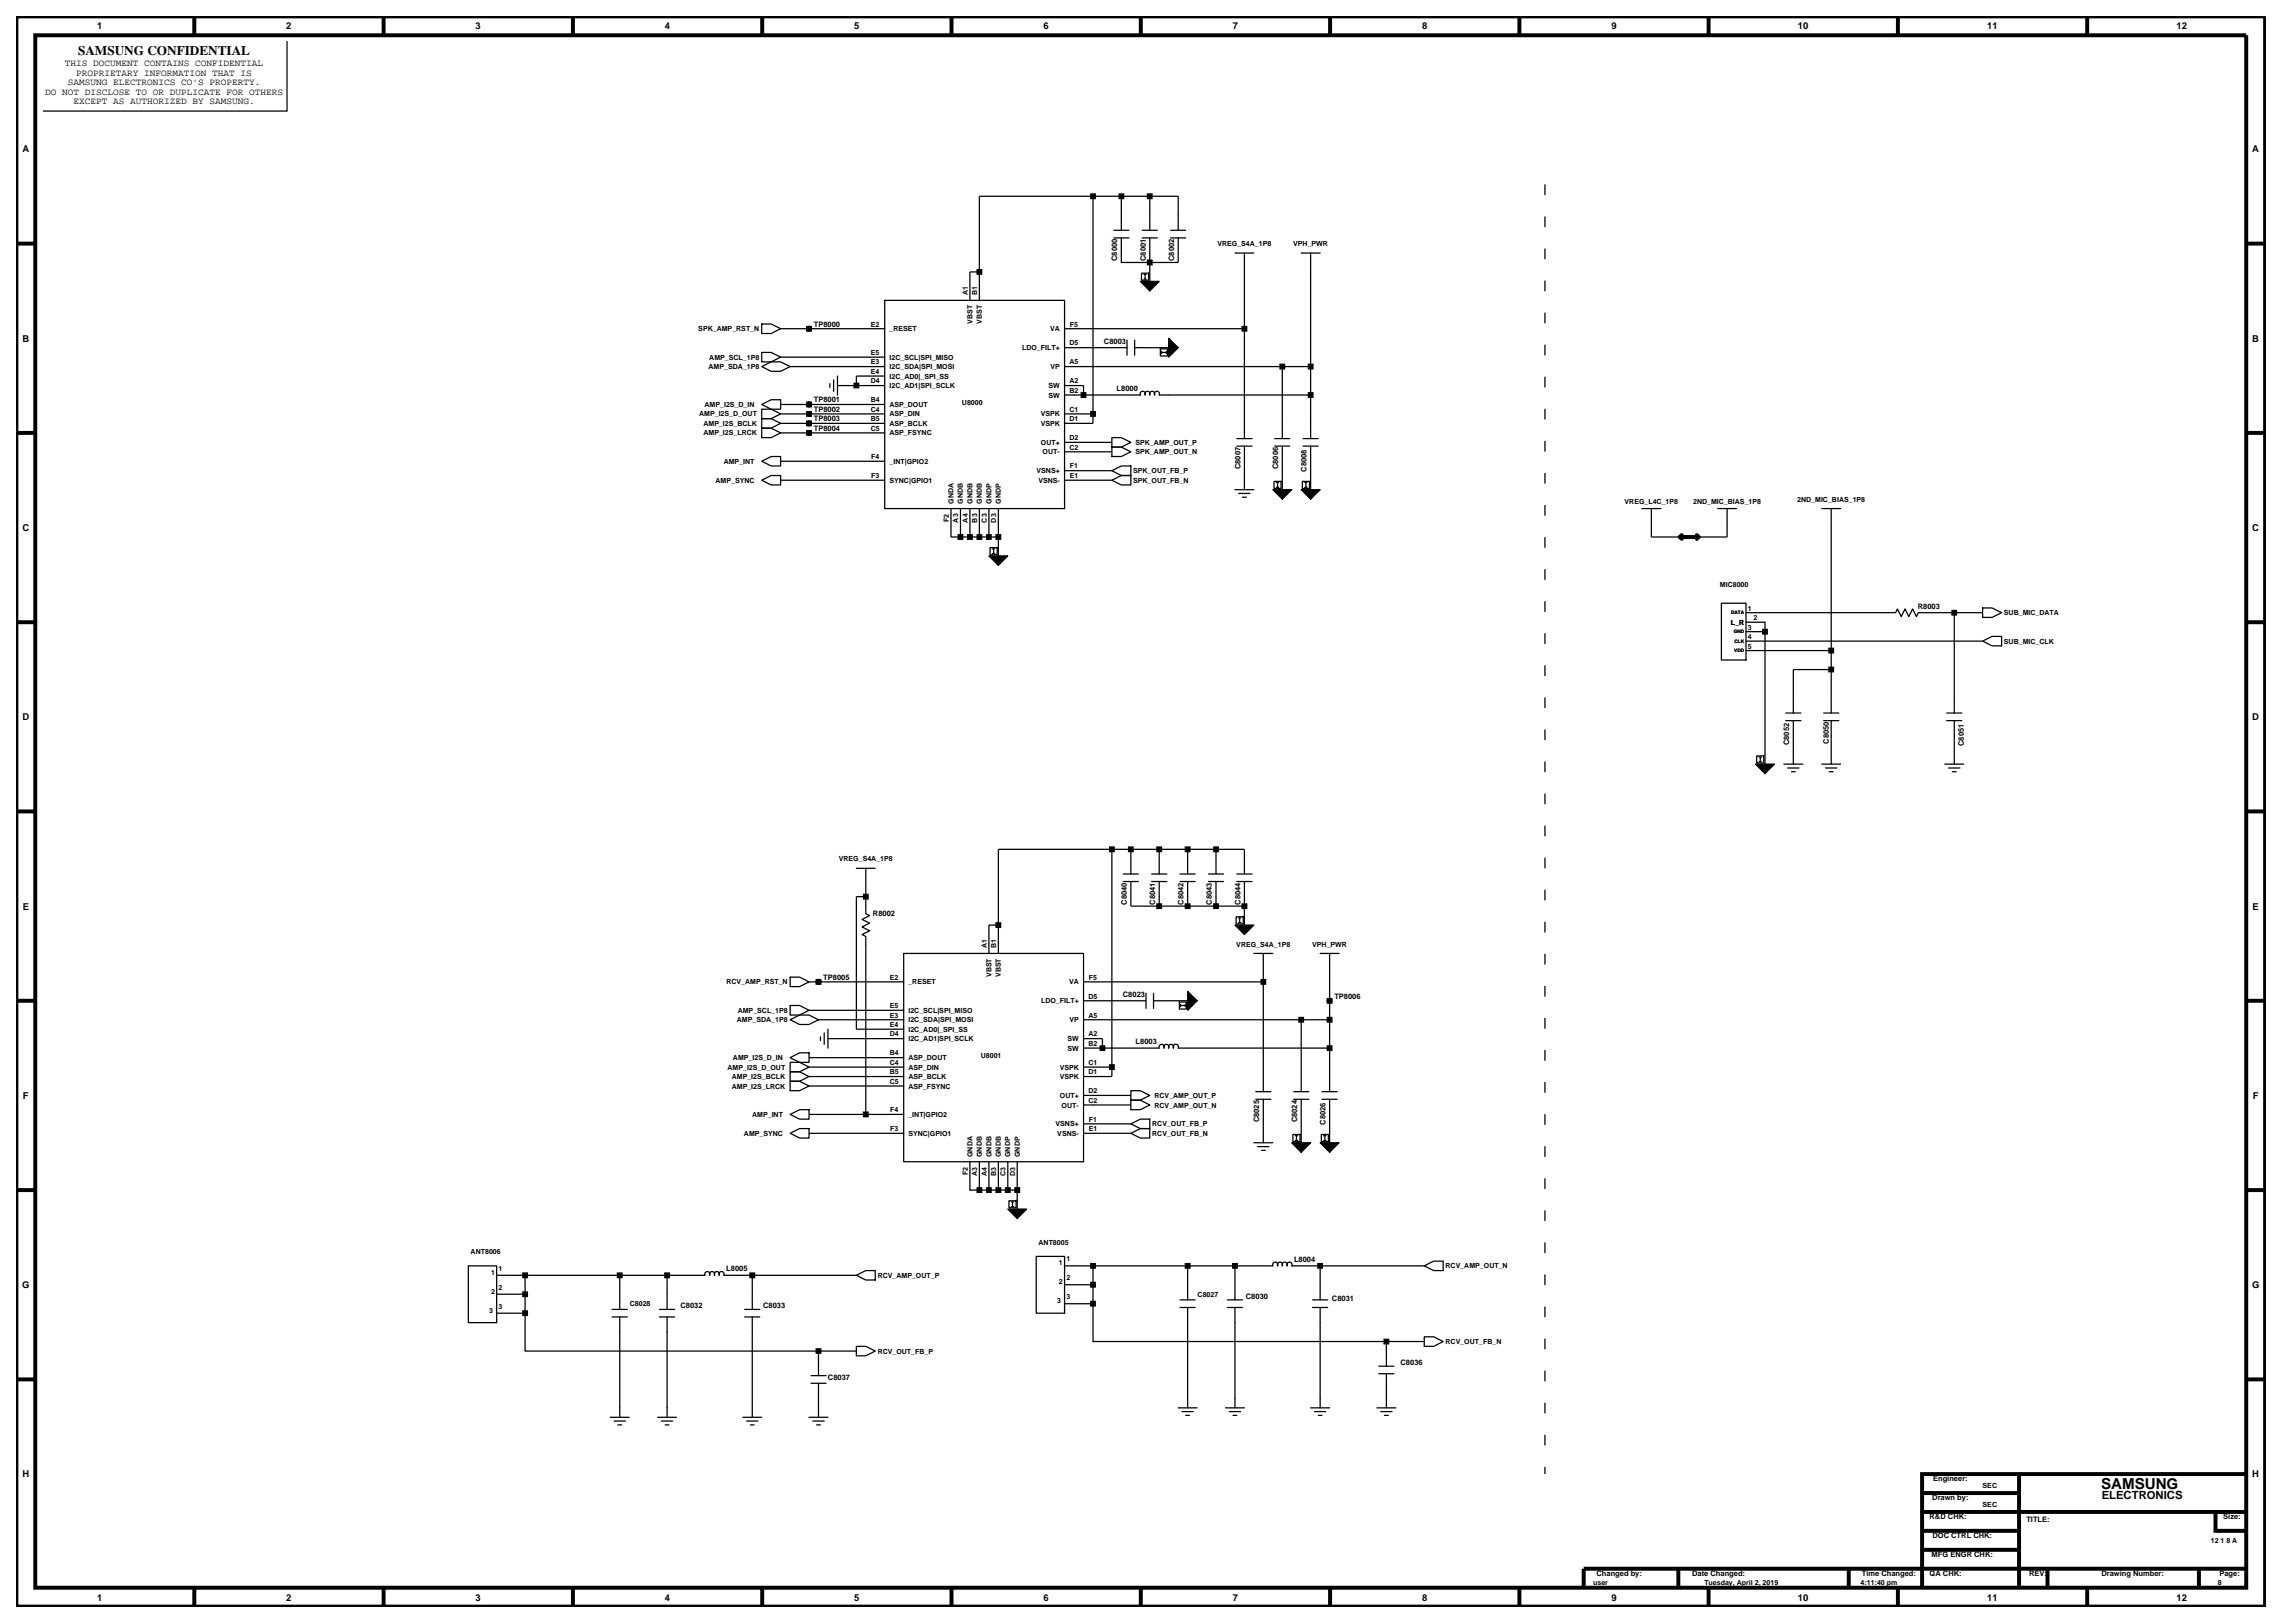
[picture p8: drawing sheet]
<svg xmlns="http://www.w3.org/2000/svg" width="420mm" height="297mm" viewBox="0 0 420 297" stroke-linecap="round" stroke-linejoin="round" font-family="sans-serif">
<defs><g id="words">
<text font-size="2.8" x="384.5" y="272.5">SAMSUNG</text>
<text font-size="2.4" x="14.3" y="10.1">SAMSUNG CONFIDENTIAL</text>
<text font-size="2.1" x="384.6" y="274.4">ELECTRONICS</text>
<g font-size="1.7">
<text x="17.8" y="5.3">1</text>
<text x="52.4" y="5.3">2</text>
<text x="87" y="5.3">3</text>
<text x="121.7" y="5.3">4</text>
<text x="156.3" y="5.3">5</text>
<text x="191" y="5.3">6</text>
<text x="225.6" y="5.3">7</text>
<text x="260.3" y="5.3">8</text>
<text x="294.9" y="5.3">9</text>
<text x="329" y="5.3">10</text>
<text x="363.7" y="5.3">11</text>
<text x="398.3" y="5.3">12</text>
<text x="8.2" y="17.3">DO NOT DISCLOSE TO OR DUPLICATE FOR OTHERS</text>
<text x="11.9" y="12.1">THIS DOCUMENT CONTAINS CONFIDENTIAL</text>
<text x="12.4" y="15.6">SAMSUNG ELECTRONICS CO'S PROPERTY.</text>
<text x="13.9" y="13.9">PROPRIETARY INFORMATION THAT IS</text>
<text x="13.4" y="19.1">EXCEPT AS AUTHORIZED BY SAMSUNG.</text>
<text x="4.1" y="27.9">A</text>
<text x="412.2" y="27.9">A</text>
<text x="4.1" y="62.5">B</text>
<text x="412.2" y="62.5">B</text>
<text x="4.1" y="97.2">C</text>
<text x="412.2" y="97.2">C</text>
<text x="4.1" y="131.8">D</text>
<text x="412.2" y="131.8">D</text>
<text x="4.2" y="166.4">E</text>
<text x="412.2" y="166.4">E</text>
<text x="4.2" y="201.1">F</text>
<text x="412.3" y="201.1">F</text>
<text x="4.1" y="235.7">G</text>
<text x="412.1" y="235.7">G</text>
<text x="4.1" y="270.4">H</text>
<text x="412.2" y="270.4">H</text>
<text x="17.8" y="292.9">1</text>
<text x="52.4" y="292.9">2</text>
<text x="87" y="292.9">3</text>
<text x="121.7" y="292.9">4</text>
<text x="156.3" y="292.9">5</text>
<text x="191" y="292.9">6</text>
<text x="225.6" y="292.9">7</text>
<text x="260.3" y="292.9">8</text>
<text x="294.9" y="292.9">9</text>
<text x="329" y="292.9">10</text>
<text x="363.7" y="292.9">11</text>
<text x="398.3" y="292.9">12</text>
</g>
<g font-size="1.4">
<text x="204.5" y="47.8" transform="rotate(-90 204.5 47.8)">C8000</text>
<text x="209.7" y="47.8" transform="rotate(-90 209.7 47.8)">C8001</text>
<text x="214.9" y="47.8" transform="rotate(-90 214.9 47.8)">C8002</text>
<text x="148.9" y="59.8">TP8000</text>
<text x="202" y="62.9">C8003</text>
<text x="204.3" y="71.5">L8000</text>
<text x="148.9" y="73.6">TP8001</text>
<text x="148.9" y="75.4">TP8002</text>
<text x="148.9" y="77.1">TP8003</text>
<text x="148.9" y="78.8">TP8004</text>
<text x="227" y="85.9" transform="rotate(-90 227 85.9)">C8007</text>
<text x="233.9" y="85.9" transform="rotate(-90 233.9 85.9)">C8006</text>
<text x="239.1" y="86.3" transform="rotate(-90 239.1 86.3)">C8008</text>
<text x="351" y="111.4">R8003</text>
<text x="327.4" y="136.4" transform="rotate(-90 327.4 136.4)">C8052</text>
<text x="334.7" y="136.1" transform="rotate(-90 334.7 136.1)">C8050</text>
<text x="359.4" y="136.5" transform="rotate(-90 359.4 136.5)">C8051</text>
<text x="159.8" y="167.6">R8002</text>
<text x="206.2" y="165.5" transform="rotate(-90 206.2 165.5)">C8040</text>
<text x="211.4" y="165.5" transform="rotate(-90 211.4 165.5)">C8041</text>
<text x="216.6" y="165.5" transform="rotate(-90 216.6 165.5)">C8042</text>
<text x="221.8" y="165.5" transform="rotate(-90 221.8 165.5)">C8043</text>
<text x="227" y="165.5" transform="rotate(-90 227 165.5)">C8044</text>
<text x="150.7" y="179.3">TP8005</text>
<text x="205.5" y="182.4">C8023</text>
<text x="244.2" y="182.8">TP8006</text>
<text x="207.8" y="191">L8003</text>
<text x="230.5" y="205.4" transform="rotate(-90 230.5 205.4)">C8025</text>
<text x="237.4" y="205.4" transform="rotate(-90 237.4 205.4)">C8024</text>
<text x="242.6" y="205.8" transform="rotate(-90 242.6 205.8)">C8026</text>
<text x="132.9" y="232.6">L8005</text>
<text x="236.8" y="230.9">L8004</text>
<text x="124.5" y="239.4">C8032</text>
<text x="139.7" y="239.4">C8033</text>
<text x="228" y="237.7">C8030</text>
<text x="243.8" y="238.1">C8031</text>
<text x="256.3" y="249.8">C8036</text>
<text x="151.5" y="252.5">C8037</text>
<text x="353.6" y="274.6">Drawn by:</text>
<text x="353.8" y="271.1">Engineer:</text>
<text x="353.1" y="278">R&amp;D CHK:</text>
<text x="353.6" y="281.5">DOC CTRL CHK:</text>
<text x="370.8" y="278.5">TITLE:</text>
<text x="406.9" y="278">Size:</text>
<text x="353.5" y="285">MFG ENGR CHK:</text>
<text x="292.2" y="288.4">Changed by:</text>
<text x="309.7" y="288.4">Date Changed:</text>
<text x="340.7" y="288.4">Time Changed:</text>
<text x="353.1" y="288.4">QA CHK:</text>
<text x="371.3" y="288.4">REV:</text>
<text x="384.6" y="288.4">Drawing Number:</text>
<text x="406.2" y="288.4">Page:</text>
</g>
<g font-size="1.3">
<text x="222.8" y="45">VREG_S4A_1P8</text>
<text x="236.7" y="45">VPH_PWR</text>
<text x="159.4" y="59.7">E2</text>
<text x="177.1" y="54.1" transform="rotate(-90 177.1 54.1)">A1</text>
<text x="178" y="59.3" transform="rotate(-90 178 59.3)">VBST</text>
<text x="178.8" y="54.1" transform="rotate(-90 178.8 54.1)">B1</text>
<text x="179.7" y="59.3" transform="rotate(-90 179.7 59.3)">VBST</text>
<text x="195.8" y="59.7">F5</text>
<text x="127.8" y="60.6">SPK_AMP_RST_N</text>
<text x="129.8" y="65.8">AMP_SCL_1P8</text>
<text x="159.4" y="65">E5</text>
<text x="162.8" y="60.6">_RESET</text>
<text x="162.8" y="65.8">I2C_SCL|SPI_MISO</text>
<text x="187.1" y="64.1">LDO_FILT+</text>
<text x="192.2" y="60.6">VA</text>
<text x="195.7" y="63.2">D5</text>
<text x="129.7" y="67.5">AMP_SDA_1P8</text>
<text x="159.4" y="70.2">D4</text>
<text x="159.4" y="66.7">E3</text>
<text x="159.4" y="68.4">E4</text>
<text x="162.8" y="67.5">I2C_SDA|SPI_MOSI</text>
<text x="162.8" y="69.3">I2C_AD0|_SPI_SS</text>
<text x="162.8" y="71">I2C_AD1|SPI_SCLK</text>
<text x="191.9" y="71">SW</text>
<text x="192.2" y="67.5">VP</text>
<text x="195.7" y="70.2">A2</text>
<text x="195.7" y="66.7">A5</text>
<text x="195.7" y="71.9">B2</text>
<text x="127.9" y="76.2">AMP_I2S_D_OUT</text>
<text x="128.7" y="77.9">AMP_I2S_BCLK</text>
<text x="128.9" y="74.5">AMP_I2S_D_IN</text>
<text x="159.4" y="73.6">B4</text>
<text x="159.4" y="77.1">B5</text>
<text x="159.4" y="75.3">C4</text>
<text x="162.8" y="74.5">ASP_DOUT</text>
<text x="162.8" y="77.9">ASP_BCLK</text>
<text x="162.8" y="76.2">ASP_DIN</text>
<text x="176" y="74">U8000</text>
<text x="190.5" y="76.2">VSPK</text>
<text x="190.5" y="77.9">VSPK</text>
<text x="191.9" y="72.7">SW</text>
<text x="195.7" y="75.3">C1</text>
<text x="195.7" y="77.1">D1</text>
<text x="128.7" y="79.7">AMP_I2S_LRCK</text>
<text x="159.4" y="78.8">C5</text>
<text x="162.8" y="79.7">ASP_FSYNC</text>
<text x="190.5" y="81.4">OUT+</text>
<text x="190.8" y="83.1">OUT-</text>
<text x="195.7" y="82.3">C2</text>
<text x="195.7" y="80.5">D2</text>
<text x="207.8" y="81.4">SPK_AMP_OUT_P</text>
<text x="207.8" y="83.1">SPK_AMP_OUT_N</text>
<text x="130.9" y="88.3">AMP_SYNC</text>
<text x="132.4" y="84.9">AMP_INT</text>
<text x="159.4" y="87.5">F3</text>
<text x="159.4" y="84">F4</text>
<text x="162.8" y="88.3">SYNC|GPIO1</text>
<text x="162.8" y="84.9">_INT|GPIO2</text>
<text x="189.7" y="86.6">VSNS+</text>
<text x="190" y="88.3">VSNS-</text>
<text x="195.8" y="87.5">E1</text>
<text x="195.8" y="85.7">F1</text>
<text x="207.4" y="86.6">SPK_OUT_FB_P</text>
<text x="207.4" y="88.3">SPK_OUT_FB_N</text>
<text x="173.6" y="95.5" transform="rotate(-90 173.6 95.5)">F2</text>
<text x="174.5" y="92.2" transform="rotate(-90 174.5 92.2)">GNDA</text>
<text x="175.4" y="95.6" transform="rotate(-90 175.4 95.6)">A3</text>
<text x="176.2" y="92.2" transform="rotate(-90 176.2 92.2)">GNDB</text>
<text x="177.1" y="95.6" transform="rotate(-90 177.1 95.6)">A4</text>
<text x="178" y="92.2" transform="rotate(-90 178 92.2)">GNDB</text>
<text x="178.8" y="95.6" transform="rotate(-90 178.8 95.6)">B3</text>
<text x="179.7" y="92.2" transform="rotate(-90 179.7 92.2)">GNDB</text>
<text x="180.6" y="95.6" transform="rotate(-90 180.6 95.6)">C3</text>
<text x="181.4" y="92.2" transform="rotate(-90 181.4 92.2)">GNDP</text>
<text x="182.3" y="95.6" transform="rotate(-90 182.3 95.6)">D3</text>
<text x="183.2" y="92.2" transform="rotate(-90 183.2 92.2)">GNDP</text>
<text x="297.3" y="92.2">VREG_L4C_1P8</text>
<text x="309.8" y="92.2">2ND_MIC_BIAS_1P8</text>
<text x="328.9" y="91.8">2ND_MIC_BIAS_1P8</text>
<text x="314.7" y="107.4">MIC8000</text>
<text x="319.9" y="111.8">1</text>
<text x="320.9" y="113.4">2</text>
<text x="366.7" y="112.6">SUB_MIC_DATA</text>
<text x="316.8" y="114.3">L_R</text>
<text x="319.9" y="115.2">3</text>
<text x="319.9" y="118.7">5</text>
<text x="319.9" y="117">4</text>
<text x="366.7" y="117.8">SUB_MIC_CLK</text>
<text x="153.5" y="157.6">VREG_S4A_1P8</text>
<text x="180.6" y="173.6" transform="rotate(-90 180.6 173.6)">A1</text>
<text x="182.3" y="173.6" transform="rotate(-90 182.3 173.6)">B1</text>
<text x="226.3" y="173.2">VREG_S4A_1P8</text>
<text x="240.1" y="173.2">VPH_PWR</text>
<text x="162.9" y="179.3">E2</text>
<text x="181.4" y="178.8" transform="rotate(-90 181.4 178.8)">VBST</text>
<text x="183.2" y="178.8" transform="rotate(-90 183.2 178.8)">VBST</text>
<text x="199.3" y="179.3">F5</text>
<text x="132.9" y="180.1">RCV_AMP_RST_N</text>
<text x="135" y="185.3">AMP_SCL_1P8</text>
<text x="162.9" y="184.5">E5</text>
<text x="166.2" y="180.1">_RESET</text>
<text x="166.2" y="185.3">I2C_SCL|SPI_MISO</text>
<text x="190.5" y="183.6">LDO_FILT+</text>
<text x="195.6" y="180.1">VA</text>
<text x="199.2" y="182.7">D5</text>
<text x="134.9" y="187.1">AMP_SDA_1P8</text>
<text x="162.8" y="189.7">D4</text>
<text x="162.9" y="186.2">E3</text>
<text x="162.9" y="187.9">E4</text>
<text x="166.2" y="187.1">I2C_SDA|SPI_MOSI</text>
<text x="166.2" y="188.8">I2C_AD0|_SPI_SS</text>
<text x="166.2" y="190.5">I2C_AD1|SPI_SCLK</text>
<text x="195.4" y="190.5">SW</text>
<text x="195.7" y="187.1">VP</text>
<text x="199.2" y="186.2">A5</text>
<text x="199.2" y="191.4">B2</text>
<text x="199.2" y="189.7">A2</text>
<text x="133.1" y="195.7">AMP_I2S_D_OUT</text>
<text x="133.9" y="197.5">AMP_I2S_BCLK</text>
<text x="134.1" y="194">AMP_I2S_D_IN</text>
<text x="162.8" y="194.9">C4</text>
<text x="162.8" y="193.1">B4</text>
<text x="162.8" y="196.6">B5</text>
<text x="166.2" y="195.7">ASP_DIN</text>
<text x="166.2" y="194">ASP_DOUT</text>
<text x="166.2" y="197.5">ASP_BCLK</text>
<text x="179.5" y="193.6">U8001</text>
<text x="193.9" y="197.5">VSPK</text>
<text x="193.9" y="195.7">VSPK</text>
<text x="195.4" y="192.2">SW</text>
<text x="199.2" y="196.6">D1</text>
<text x="199.2" y="194.9">C1</text>
<text x="133.9" y="199.2">AMP_I2S_LRCK</text>
<text x="162.8" y="198.3">C5</text>
<text x="162.9" y="203.5">F4</text>
<text x="166.2" y="199.2">ASP_FSYNC</text>
<text x="194" y="200.9">OUT+</text>
<text x="194.3" y="202.7">OUT-</text>
<text x="199.2" y="200">D2</text>
<text x="199.2" y="201.8">C2</text>
<text x="211.3" y="200.9">RCV_AMP_OUT_P</text>
<text x="211.3" y="202.7">RCV_AMP_OUT_N</text>
<text x="136.1" y="207.8">AMP_SYNC</text>
<text x="137.6" y="204.4">AMP_INT</text>
<text x="162.9" y="207">F3</text>
<text x="166.2" y="204.4">_INT|GPIO2</text>
<text x="166.2" y="207.8">SYNC|GPIO1</text>
<text x="193.2" y="206.1">VSNS+</text>
<text x="193.5" y="207.8">VSNS-</text>
<text x="199.2" y="207">E1</text>
<text x="199.3" y="205.2">F1</text>
<text x="210.9" y="206.1">RCV_OUT_FB_P</text>
<text x="210.9" y="207.8">RCV_OUT_FB_N</text>
<text x="177.1" y="215.1" transform="rotate(-90 177.1 215.1)">F2</text>
<text x="178" y="211.7" transform="rotate(-90 178 211.7)">GNDA</text>
<text x="178.8" y="215.1" transform="rotate(-90 178.8 215.1)">A3</text>
<text x="179.7" y="211.7" transform="rotate(-90 179.7 211.7)">GNDB</text>
<text x="180.6" y="215.1" transform="rotate(-90 180.6 215.1)">A4</text>
<text x="181.4" y="211.7" transform="rotate(-90 181.4 211.7)">GNDB</text>
<text x="182.3" y="215.1" transform="rotate(-90 182.3 215.1)">B3</text>
<text x="183.2" y="211.7" transform="rotate(-90 183.2 211.7)">GNDB</text>
<text x="184" y="215.1" transform="rotate(-90 184 215.1)">C3</text>
<text x="184.9" y="211.7" transform="rotate(-90 184.9 211.7)">GNDP</text>
<text x="185.8" y="215.1" transform="rotate(-90 185.8 215.1)">D3</text>
<text x="186.6" y="211.7" transform="rotate(-90 186.6 211.7)">GNDP</text>
<text x="190.1" y="227.7">ANT8005</text>
<text x="86.1" y="229.5">ANT8006</text>
<text x="89.9" y="233.2">1</text>
<text x="91.2" y="232.6">1</text>
<text x="160.6" y="233.8">RCV_AMP_OUT_P</text>
<text x="193.8" y="231.5">1</text>
<text x="195.2" y="230.8">1</text>
<text x="264.5" y="232.1">RCV_AMP_OUT_N</text>
<text x="89.9" y="236.7">2</text>
<text x="91.2" y="236">2</text>
<text x="91.2" y="239.5">3</text>
<text x="115.3" y="239">C8028</text>
<text x="193.4" y="238.4">3</text>
<text x="193.8" y="235">2</text>
<text x="195.2" y="234.3">2</text>
<text x="195.2" y="237.7">3</text>
<text x="219.2" y="237.3">C8027</text>
<text x="89.5" y="240.2">3</text>
<text x="264.5" y="245.9">RCV_OUT_FB_N</text>
<text x="160.6" y="247.7">RCV_OUT_FB_P</text>
<text x="362.8" y="275.8">SEC</text>
<text x="362.8" y="272.3">SEC</text>
<text x="404.6" y="282.3">12 1 8 A</text>
<text x="291.6" y="290.1">user</text>
<text x="311.9" y="290.1">Tuesday, April 2, 2019</text>
<text x="340.5" y="290.1">4:11:40 pm</text>
<text x="405.9" y="290.1">8</text>
</g>
<g font-size=".9">
<text x="316.8" y="112.4">DATA</text>
<text x="317.3" y="115.9">GND</text>
<text x="317.4" y="119.4">VDD</text>
<text x="317.4" y="117.6">CLK</text>
</g>
</g></defs>
<!-- layer: MFD Layer /idea/tmp/Extended-Print.hs0924.kim.sheet8.24.mfd -->
<g fill="none" stroke="#000" stroke-width=".23">
<path d="M52.5 7.5v12.8h-44.7M200 35.9v41.6h-5.2M205.2 35.9v6.2M210.4 35.9v6.2M139.4 59.3h1.7l1.8 .8-1.8 .9h-1.7zM161.9 55h32.9v38.1h-32.9zM161.9 55h.1M179.2 49.8h-1.7v5.2M203.8 43.5h2.8M203.8 42.1h2.8M205.2 43.5v4.5h10.4v-4.5M208.9 50h1.3v1.3h-1.3z"/>
<path d="M209 43.5h2.8M209 42.1h2.8M209.3 50.2h.5M209.3 51.1h.5M209.6 50.2v.9M210.4 43.5v8M214.2 43.5h2.8M214.2 42.1h2.8M215.6 42.1v-6.2h-36.4v19.1M226 46.3h3.5M227.7 46.3v34M238.1 46.3h3.5"/>
<path d="M239.9 46.3v34M139.4 76.6h1.7l1.8 .9-1.8 .9h-1.7zM139.4 74.9h1.7l1.8 .8-1.8 .9h-1.7zM139.4 78.4h1.7l1.8 .8-1.8 .9h-1.7zM139.4 64.5h1.7l1.8 .9-1.8 .8h-1.7zM139.4 67.1l1.7-.9h1.8l1.7 .9-1.7 .8h-1.8zM139.4 74l1.7-.9h1.8v1.8h-1.8zM142.9 65.4h19M142.9 77.5h19M142.9 75.7h19M142.9 74h19M142.9 79.2h19"/>
<path d="M142.9 60.1h19M144.6 67.1h17.3M151.9 70.2v.7M152.6 69.5v2.1M153.3 70.6h8.6M153.3 68.8v3.5M161.9 68.8h-5.2v1.8M194.8 70.6h3.5v1.7h10.4M194.8 63.6h11.5M194.8 72.3h3.5M194.8 67.1h45.1M194.8 75.7h5.2"/>
<path d="M194.8 60.1h32.9M206.3 62.2v2.8M207.6 63.6h6.3M207.6 62.2v2.8M208.7 72.3a.48 .48 0 0 1 .4-.7 .48 .48 0 0 1 .5 .7 .48 .48 0 0 1 .4-.7 .48 .48 0 0 1 .4 .7 .48 .48 0 0 1 .4-.7 .48 .48 0 0 1 .5 .7 .48 .48 0 0 1 .4-.7 .48 .48 0 0 1 .4 .7h27.8M212.4 63.8h1.3v1.3h-1.3zM212.6 64.3v.4M212.6 64.5h.8M213.4 64.3v.4M234.7 67.1v13.2M139.4 87.9l1.7-.9h1.8v1.7h-1.8zM139.4 84.4l1.7-.9h1.8v1.8h-1.8z"/>
<path d="M142.9 84.4h19M142.9 87.9h19M174 93.1v5.2h8.7M175.8 93.1v5.2M177.5 93.1v5.2M179.2 93.1v5.2M181 93.1v5.2M182.7 93.1v8.6M194.8 80.9h8.7M194.8 82.7h8.7M194.8 87.9h8.7M194.8 86.1h8.7"/>
<path d="M203.5 80.1h1.7l1.8 .8-1.8 .9h-1.7zM203.5 81.8h1.7l1.8 .9-1.8 .8h-1.7zM203.5 86.1l1.7-.8h1.8v1.7h-1.8zM203.5 87.9l1.7-.9h1.8v1.7h-1.8zM226 89.6h3.5M226.3 81.6h2.8M226.3 80.3h2.8M226.7 90.3h2.1M227.4 91h.7M227.7 81.6v8M233.2 88.1h1.2v1.3h-1.2zM233.3 81.6h2.7"/>
<path d="M233.3 80.3h2.7M233.6 88.3h.4M233.6 89.2h.4M233.8 88.3v.9M234.7 81.6v8M238.3 88.1h1.3v1.3h-1.3zM238.5 81.6h2.7M238.5 80.3h2.7M238.8 88.3h.4M238.8 89.2h.4M239 88.3v.9M239.9 81.6v8"/>
<path d="M300.5 93.1h3.5M302.2 93.1v5.2h5.2M314.3 93.1h3.5M316.1 93.1v5.2h-5.2M333.4 93.1h3.4M335.1 93.1v25.9M181.2 100.2h1.3v1.3h-1.3zM181.6 100.4h.5M181.6 101.3h.5M181.8 100.4v.9M315 110.4h4.5v10.4h-4.5zM319.5 112.1h27.4l.3-.7 .7 1.4 .7-1.4 .7 1.4 .7-1.4 .7 1.4 .4-.7h11.7"/>
<path d="M319.5 119h15.6v3.5M319.5 113.9h3.5v1.7M319.5 115.6h3.5M319.5 117.3h43.3M323 115.6v24.2M357.6 112.1v18.4M362.8 111.2h1.8l1.7 .9-1.7 .9h-1.8zM362.8 117.3l1.8-.8h1.7v1.7h-1.7zM321.5 138.3h1.3v1.3h-1.3zM321.9 138.5h.5M321.9 139.4h.5M322.1 138.5v.9"/>
<path d="M326.5 139.8h3.4M326.8 131.9h2.8M326.8 130.5h2.8M328.2 131.9v7.9M333.4 139.8h3.4M333.7 131.9h2.8M333.7 130.5h2.8M335.1 122.5v8M335.1 131.9v7.9M335.1 122.5h-6.9v8M355.9 139.8h3.5M356.3 131.9h2.7"/>
<path d="M356.3 130.5h2.7M357.6 131.9v7.9M156.7 158.9h3.5M158.5 158.9v8.3l.6 .4-1.3 .6 1.3 .7-1.3 .7 1.3 .7-1.3 .7 .7 .4v32.5h6.9M203.5 155.4v41.6h-5.2M205.6 159.9h2.7M207 155.4v4.5M210.8 159.9h2.7M212.1 155.4v4.5M216 159.9h2.7M217.3 155.4v4.5M221.2 159.9h2.7"/>
<path d="M222.5 155.4v4.5M226.3 159.9h2.8M227.7 159.9v-4.5h-45v19.1M327.1 140.5h2.1M327.9 141.2h.6M334.1 140.5h2.1M334.8 141.2h.7M356.6 140.5h2.1M357.3 141.2h.7M144.6 178.8h1.7l1.8 .9-1.8 .8h-1.7zM148.1 179.7h17.3M158.5 164.1h-1.8v24.2h8.7"/>
<path d="M165.4 174.5h32.9v38.1h-32.9zM165.4 174.5h.1M182.7 169.3h-1.7v5.2M198.3 179.7h32.9M205.6 161.3h2.7M207 161.3v4.5h10.3M210.8 161.3h2.7M212.1 161.3v4.5M216 161.3h2.7M217.3 161.3v4.5h5.2M221.2 161.3h2.7M222.5 161.3v4.5"/>
<path d="M222.5 165.8h5.2M226.2 167.8h1.3v1.3h-1.3zM226.3 161.3h2.8M226.7 168h.4M226.7 168.8h.4M226.9 168v.8M227.7 161.3v8M229.5 174.5h3.4M231.2 174.5v25.3M241.6 174.5h3.5M243.3 174.5v25.3M144.6 194.4h1.7l1.8 .9-1.8 .8h-1.7z"/>
<path d="M144.6 184h1.7l1.8 .9-1.8 .8h-1.7zM144.6 197.9h1.7l1.8 .8-1.8 .9h-1.7zM144.6 196.1h1.7l1.8 .9-1.8 .9h-1.7zM144.6 186.6l1.7-.9h1.8l1.7 .9-1.7 .9h-1.8zM144.6 193.5l1.7-.8h1.8v1.7h-1.8zM148.1 184.9h17.3M148.1 197h17.3M148.1 195.3h17.3M148.1 193.5h17.3M148.1 198.7h17.3M149.8 186.6h15.6M150.1 189.7v.7"/>
<path d="M150.8 189v2.1M151.5 190.1h13.9M151.5 188.3v3.5M198.3 190.1h3.5v1.7h10.4a.48 .48 0 0 1 .4-.7 .48 .48 0 0 1 .4 .7 .48 .48 0 0 1 .4-.7 .48 .48 0 0 1 .5 .7 .48 .48 0 0 1 .4-.7 .48 .48 0 0 1 .4 .7M198.3 183.1h11.4M198.3 186.6h45M198.3 195.3h5.2M198.3 191.8h3.5M207 199.6h1.7l1.7 .8-1.7 .9h-1.7zM209.7 181.8v2.7M211.1 183.1h6.2M211.1 181.8v2.7"/>
<path d="M215.8 183.4h1.3v1.2h-1.3zM216 183.8v.4M216 184h.9M216.9 183.8v.4M229.8 199.8h2.8M236.7 199.8h2.8M238.1 186.6v13.2M241.9 199.8h2.8M243.3 191.8h-27.7a.49 .49 0 0 0-.4-.7 .49 .49 0 0 0-.5 .7M144.6 207.4l1.7-.9h1.8v1.7h-1.8zM144.6 203.9l1.7-.8h1.8v1.7h-1.8zM148.1 207.4h17.3"/>
<path d="M148.1 203.9h10.4M177.5 212.6v5.2h1.7M179.2 212.6v5.2h1.8M181 212.6v5.2h1.7M182.7 212.6v5.2h1.7M184.4 212.6v5.2M184.4 217.8h1.8M184.6 219.7h1.3v1.3h-1.3zM185.1 219.9h.4M185.3 219.9v.9M186.2 212.6v8.6M198.3 200.4h8.7"/>
<path d="M198.3 202.2h8.7M198.3 207.4h8.7M198.3 205.7h8.7M207 207.4l1.7-.9h1.7v1.7h-1.7zM207 205.7l1.7-.9h1.7v1.7h-1.7zM207 201.3h1.7l1.7 .9-1.7 .9h-1.7zM229.5 209.1h3.4M229.8 201.2h2.8M230.2 209.8h2M230.9 210.5h.6M231.2 201.2v7.9M236.6 207.6h1.3v1.3h-1.3z"/>
<path d="M236.7 201.2h2.8M237 207.8h.5M237 208.7h.5M237.3 207.8v.9M238.1 201.2v7.9M241.8 207.6h1.3v1.3h-1.3zM241.9 201.2h2.8M242.2 207.8h.5M242.2 208.7h.5M242.5 207.8v.9M243.3 201.2v7.9M85.7 231.6h5.2v10.4h-5.2z"/>
<path d="M90.9 233.4h5.2M90.9 236.8h5.2M96.1 233.4h17.3M96.1 233.4v6.9M112 239.6h2.8M113.4 233.4h15.6a.48 .48 0 0 1 .5-.7 .48 .48 0 0 1 .4 .7 .48 .48 0 0 1 .4-.7 .48 .48 0 0 1 .4 .7 .48 .48 0 0 1 .5-.7 .48 .48 0 0 1 .4 .7 .48 .48 0 0 1 .4-.7 .48 .48 0 0 1 .5 .7h24.2M113.4 233.4v6.2M120.7 239.6h2.8M122.1 233.4v6.2M136.3 239.6h2.7M137.7 233.4v6.2M156.7 233.4l1.8-.9h1.7v1.7h-1.7z"/>
<path d="M185.1 220.8h.4M189.6 229.9h5.2v10.4h-5.2zM194.8 231.6h5.2M194.8 238.6h5.2M194.8 235.1h5.2M200 238.6v6.9h53.7M200 231.6h17.3M200 231.6v7M216 239.3h2.7M216 237.9h2.7M217.3 231.6v6.3M217.3 239.3v18.3"/>
<path d="M217.3 231.6h15.6M224.6 237.9h2.8M224.6 239.3h2.8M226 231.6v6.3M226 239.3v18.3M233 231.6a.48 .48 0 0 1 .4-.7 .48 .48 0 0 1 .4 .7M233.8 231.6a.48 .48 0 0 1 .4-.7 .48 .48 0 0 1 .5 .7 .48 .48 0 0 1 .4-.7 .48 .48 0 0 1 .4 .7 .48 .48 0 0 1 .5-.7 .48 .48 0 0 1 .4 .7h24.2M240.2 239.3h2.8M240.2 237.9h2.8M241.6 231.6v6.3M241.6 239.3v18.3M260.6 231.6l1.8-.8h1.7v1.7h-1.7z"/>
<path d="M90.9 240.3h5.2M96.1 240.3v6.9h53.7M111.7 259.3h3.4M112 241h2.8M113.4 241v18.3M120.4 259.3h3.4M120.7 241h2.8M122.1 241v18.3M135.9 259.3h3.5M136.3 241h2.7M137.7 241v18.3M148.1 259.3h3.4"/>
<path d="M148.4 253.1h2.8M148.4 251.7h2.8M149.8 247.2v4.5M149.8 253.1v6.2M149.8 247.2h6.9M156.7 246.4h1.8l1.7 .8-1.7 .9h-1.8zM215.6 257.6h3.5M216.3 258.3h2.1M217 259h.7M224.3 257.6h3.4M225 258.3h2M225.7 259h.6"/>
<path d="M239.9 257.6h3.4M240.6 258.3h2M241.2 259h.7M252 257.6h3.4M252.3 251.4h2.8M252.3 250h2.8M252.7 258.3h2.1M253.4 259h.7M253.7 245.5v4.5M253.7 251.4v6.2M253.7 245.5h6.9M260.6 244.6h1.8l1.7 .9-1.7 .9h-1.8z"/>
<path d="M112.4 260h2.1M113.1 260.7h.7M121 260h2.1M121.7 260.7h.7M136.6 260h2.1M137.3 260.7h.7M148.7 260h2.1M149.4 260.7h.7"/>
<circle cx="148" cy="77.5" r=".43"/>
<circle cx="148" cy="79.2" r=".43"/>
<circle cx="148" cy="74" r=".44"/>
<circle cx="148" cy="75.8" r=".43"/>
<circle cx="148" cy="60.2" r=".43"/>
<circle cx="149.8" cy="179.7" r=".44"/>
<circle cx="243.3" cy="183.1" r=".43"/>
</g>
<g fill="#000" stroke="#000" stroke-width=".23">
<path d="M208.7 51.5h3.4l-1.7 1.7z" fill-rule="evenodd"/>
<path d="M213.9 61.9l1.7 1.7-1.7 1.8z" fill-rule="evenodd"/>
<path d="M232.9 89.6h3.5l-1.7 1.7z" fill-rule="evenodd"/>
<path d="M238.1 89.6h3.5l-1.7 1.7z" fill-rule="evenodd"/>
<path d="M181 101.7h3.4l-1.7 1.8z" fill-rule="evenodd"/>
<path d="M321.3 139.8h3.4l-1.7 1.8z" fill-rule="evenodd"/>
<path d="M226 169.3h3.5l-1.8 1.7z" fill-rule="evenodd"/>
<path d="M217.3 181.4l1.8 1.7-1.8 1.8z" fill-rule="evenodd"/>
<path d="M236.4 209.1h3.5l-1.8 1.8z" fill-rule="evenodd"/>
<path d="M241.6 209.1h3.5l-1.8 1.8z" fill-rule="evenodd"/>
<path d="M184.4 221.2h3.5l-1.7 1.8z" fill-rule="evenodd"/>
</g>
<path d="M307.4 98.3h3.5M307.8 97.9l-.4 .4 .4 .3M310.5 97.9l.4 .4-.4 .3" fill="none" stroke="#000" stroke-width=".72"/>
<g fill="#000" stroke="#000" stroke-width=".72" stroke-linecap="butt">
<path d="M199.8 35.7h.4v.4h-.4z" fill-rule="evenodd"/>
<path d="M205.1 35.7h.3v.4h-.3z" fill-rule="evenodd"/>
<path d="M210.2 35.7h.4v.4h-.4z" fill-rule="evenodd"/>
<path d="M179.1 49.6h.3v.3h-.3z" fill-rule="evenodd"/>
<path d="M210.2 47.9h.4v.3h-.4z" fill-rule="evenodd"/>
<path d="M147.9 79h.3v.4h-.3z" fill-rule="evenodd"/>
<path d="M147.9 77.3h.3v.3h-.3z" fill-rule="evenodd"/>
<path d="M147.9 75.6h.3v.3h-.3z" fill-rule="evenodd"/>
<path d="M147.9 73.8h.3v.4h-.3z" fill-rule="evenodd"/>
<path d="M147.9 60h.3v.3h-.3z" fill-rule="evenodd"/>
<path d="M156.5 70.4h.4v.3h-.4z" fill-rule="evenodd"/>
<path d="M198.1 72.1h.4v.4h-.4z" fill-rule="evenodd"/>
<path d="M199.8 75.6h.4v.3h-.4z" fill-rule="evenodd"/>
<path d="M227.6 60h.3v.3h-.3z" fill-rule="evenodd"/>
<path d="M234.5 66.9h.3v.4h-.3z" fill-rule="evenodd"/>
<path d="M239.7 72.1h.3v.4h-.3z" fill-rule="evenodd"/>
<path d="M239.7 66.9h.3v.4h-.3z" fill-rule="evenodd"/>
<path d="M175.6 98.1h.3v.3h-.3z" fill-rule="evenodd"/>
<path d="M177.3 98.1h.4v.3h-.4z" fill-rule="evenodd"/>
<path d="M179.1 98.1h.3v.3h-.3z" fill-rule="evenodd"/>
<path d="M180.8 98.1h.3v.3h-.3z" fill-rule="evenodd"/>
<path d="M182.5 98.1h.4v.3h-.4z" fill-rule="evenodd"/>
<path d="M322.8 115.4h.4v.4h-.4z" fill-rule="evenodd"/>
<path d="M334.9 118.9h.4v.3h-.4z" fill-rule="evenodd"/>
<path d="M357.5 112h.3v.3h-.3z" fill-rule="evenodd"/>
<path d="M334.9 122.3h.4v.4h-.4z" fill-rule="evenodd"/>
<path d="M203.3 155.2h.4v.4h-.4z" fill-rule="evenodd"/>
<path d="M206.8 155.2h.3v.4h-.3z" fill-rule="evenodd"/>
<path d="M212 155.2h.3v.4h-.3z" fill-rule="evenodd"/>
<path d="M217.2 155.2h.3v.4h-.3z" fill-rule="evenodd"/>
<path d="M222.4 155.2h.3v.4h-.3z" fill-rule="evenodd"/>
<path d="M149.6 179.5h.4v.3h-.4z" fill-rule="evenodd"/>
<path d="M158.3 163.9h.3v.4h-.3z" fill-rule="evenodd"/>
<path d="M182.5 169.1h.4v.4h-.4z" fill-rule="evenodd"/>
<path d="M212 165.6h.3v.4h-.3z" fill-rule="evenodd"/>
<path d="M217.2 165.6h.3v.4h-.3z" fill-rule="evenodd"/>
<path d="M222.4 165.6h.3v.4h-.3z" fill-rule="evenodd"/>
<path d="M227.6 165.6h.3v.4h-.3z" fill-rule="evenodd"/>
<path d="M231 179.5h.4v.3h-.4z" fill-rule="evenodd"/>
<path d="M201.6 191.6h.3v.4h-.3z" fill-rule="evenodd"/>
<path d="M203.3 195.1h.4v.3h-.4z" fill-rule="evenodd"/>
<path d="M237.9 186.4h.4v.4h-.4z" fill-rule="evenodd"/>
<path d="M243.2 191.6h.3v.4h-.3z" fill-rule="evenodd"/>
<path d="M243.2 186.4h.3v.4h-.3z" fill-rule="evenodd"/>
<path d="M243.2 183h.3v.3h-.3z" fill-rule="evenodd"/>
<path d="M158.3 203.7h.3v.4h-.3z" fill-rule="evenodd"/>
<path d="M179.1 217.6h.3v.3h-.3z" fill-rule="evenodd"/>
<path d="M180.8 217.6h.3v.3h-.3z" fill-rule="evenodd"/>
<path d="M182.5 217.6h.4v.3h-.4z" fill-rule="evenodd"/>
<path d="M184.3 217.6h.3v.3h-.3z" fill-rule="evenodd"/>
<path d="M186 217.6h.3v.3h-.3z" fill-rule="evenodd"/>
<path d="M95.9 236.7h.4v.3h-.4z" fill-rule="evenodd"/>
<path d="M95.9 233.2h.4v.3h-.4z" fill-rule="evenodd"/>
<path d="M113.2 233.2h.4v.3h-.4z" fill-rule="evenodd"/>
<path d="M121.9 233.2h.4v.3h-.4z" fill-rule="evenodd"/>
<path d="M137.5 233.2h.3v.3h-.3z" fill-rule="evenodd"/>
<path d="M199.8 238.4h.4v.3h-.4z" fill-rule="evenodd"/>
<path d="M199.8 234.9h.4v.4h-.4z" fill-rule="evenodd"/>
<path d="M199.8 231.5h.4v.3h-.4z" fill-rule="evenodd"/>
<path d="M217.2 231.5h.3v.3h-.3z" fill-rule="evenodd"/>
<path d="M225.8 231.5h.4v.3h-.4z" fill-rule="evenodd"/>
<path d="M241.4 231.5h.4v.3h-.4z" fill-rule="evenodd"/>
<path d="M95.9 240.1h.4v.4h-.4z" fill-rule="evenodd"/>
<path d="M149.6 247.1h.4v.3h-.4z" fill-rule="evenodd"/>
<path d="M253.5 245.3h.4v.4h-.4z" fill-rule="evenodd"/>
</g>
<path d="M282.7 33.7v236" fill="none" stroke="#000" stroke-width=".23" stroke-dasharray="2 3.9" stroke-linecap="butt"/>
<g fill="none" stroke="#000" stroke-width=".72" stroke-linecap="butt">
<path d="M3 3h411.5v291h-411.5zM6.5 6.5h404.6v284h-404.6zM35.6 3v3.5M70.2 3v3.5M104.8 3v3.5M139.5 3v3.5M174.1 3v3.5M208.8 3v3.5M243.4 3v3.5M278.1 3v3.5M312.7 3v3.5M347.3 3v3.5"/>
<path d="M382 3v3.5M3 44.6h3.5M411.1 44.6h3.4M3 79.2h3.5M411.1 79.2h3.4M3 113.9h3.5M411.1 113.9h3.4M3 148.5h3.5M411.1 148.5h3.4M3 183.1h3.5M411.1 183.1h3.4M3 217.8h3.5"/>
<path d="M411.1 217.8h3.4M3 252.4h3.5M411.1 252.4h3.4M351.8 273.2h17.7M351.8 276.7h59.3M369.5 269.7v20.8M405.4 276.7v3.4h5.7M411.1 269.7h-59.3v20.8M35.6 290.5v3.5M70.2 290.5v3.5M104.8 290.5v3.5M139.5 290.5v3.5"/>
<path d="M174.1 290.5v3.5M208.8 290.5v3.5M243.4 290.5v3.5M278.1 290.5v3.5M307.1 287.1v3.4M312.7 290.5v3.5M338.3 287.1v3.4M347.3 290.5v3.5M351.8 280.1h17.7M351.8 283.6h17.7M374.7 287.1v3.4M382 290.5v3.5"/>
<path d="M402.4 287.1v3.4M411.1 287.1h-121.3v3.4"/>
</g>
<use href="#words"/>
</svg>
